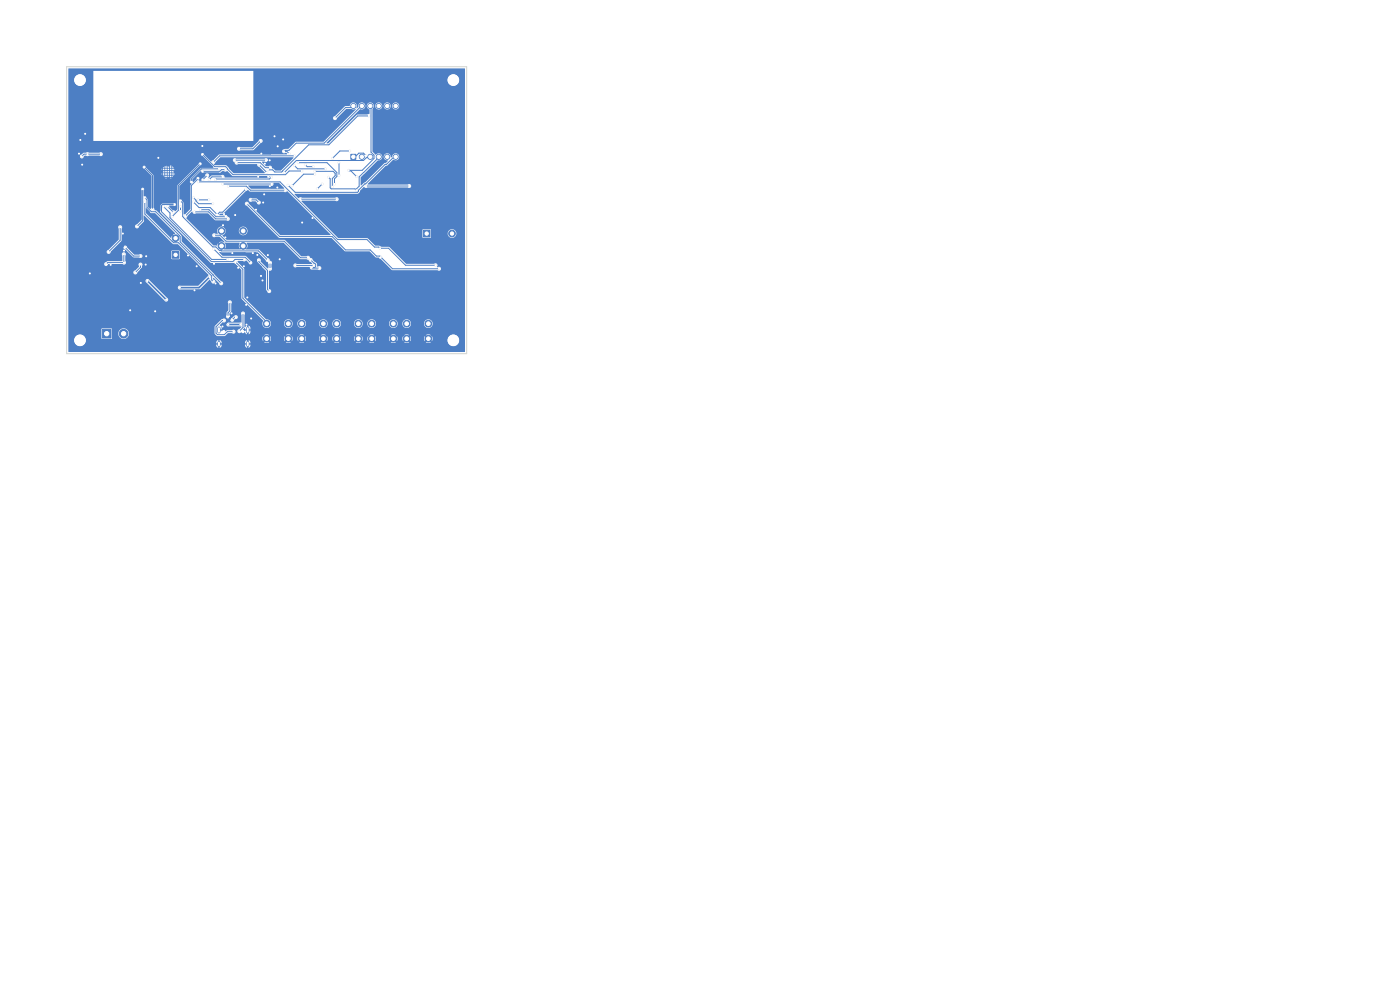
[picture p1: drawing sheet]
<svg xmlns="http://www.w3.org/2000/svg" width="420mm" height="297mm" viewBox="0 0 420 297" stroke-linecap="round" stroke-linejoin="round" font-family="sans-serif">
<path d="M65.7 98.3v1.1M74.3 98.3v1.1M65.7 102.7v.8M74.3 102.7v.8" fill="none" stroke="#4d7fc4" stroke-width="1"/>
<g fill="#4d7fc4" stroke="#4d7fc4" stroke-width=".3">
<path d="M30.7 98.7h2.6v2.6h-2.6z"/>
<path d="M51.7 75.4h2v2h-2z"/>
<path d="M127 69h2v2h-2z"/>
<path d="M105.2 46.3h1.6v1.4h-1.6z"/>
<circle cx="37.1" cy="100" r="1.3"/>
<circle cx="111.5" cy="97" r="1"/>
<circle cx="118" cy="97" r="1"/>
<circle cx="111.5" cy="101.5" r="1"/>
<circle cx="118" cy="101.5" r="1"/>
<circle cx="66.4" cy="69.2" r="1"/>
<circle cx="73" cy="69.2" r="1"/>
<circle cx="66.4" cy="73.7" r="1"/>
<circle cx="72.9" cy="73.7" r="1"/>
<circle cx="52.7" cy="71.4" r="1"/>
<circle cx="90.5" cy="97" r="1"/>
<circle cx="97" cy="97" r="1"/>
<circle cx="90.5" cy="101.5" r="1"/>
<circle cx="97" cy="101.5" r="1"/>
<circle cx="101" cy="97" r="1"/>
<circle cx="107.5" cy="97" r="1"/>
<circle cx="101" cy="101.5" r="1"/>
<circle cx="107.5" cy="101.5" r="1"/>
<circle cx="49.1" cy="50.8" r=".3"/>
<circle cx="49.1" cy="52.2" r=".3"/>
<circle cx="49.8" cy="50.1" r=".3"/>
<circle cx="49.8" cy="51.5" r=".3"/>
<circle cx="49.8" cy="52.9" r=".3"/>
<circle cx="50.5" cy="50.8" r=".3"/>
<circle cx="50.5" cy="52.2" r=".3"/>
<circle cx="51.2" cy="50.1" r=".3"/>
<circle cx="51.2" cy="51.5" r=".3"/>
<circle cx="51.2" cy="52.9" r=".3"/>
<circle cx="51.9" cy="50.8" r=".3"/>
<circle cx="51.9" cy="52.2" r=".3"/>
<circle cx="80" cy="97" r="1"/>
<circle cx="86.5" cy="97" r="1"/>
<circle cx="80" cy="101.5" r="1"/>
<circle cx="86.5" cy="101.5" r="1"/>
<circle cx="122" cy="97" r="1"/>
<circle cx="128.5" cy="97" r="1"/>
<circle cx="122" cy="101.5" r="1"/>
<circle cx="128.5" cy="101.5" r="1"/>
<circle cx="135.6" cy="70" r="1"/>
<circle cx="108.5" cy="47" r=".75"/>
<circle cx="111.1" cy="47" r=".75"/>
<circle cx="113.6" cy="47" r=".75"/>
<circle cx="116.2" cy="47" r=".75"/>
<circle cx="118.7" cy="47" r=".75"/>
<circle cx="118.7" cy="31.8" r=".75"/>
<circle cx="116.2" cy="31.8" r=".75"/>
<circle cx="113.6" cy="31.8" r=".75"/>
<circle cx="111.1" cy="31.8" r=".75"/>
<circle cx="108.5" cy="31.8" r=".75"/>
<circle cx="106" cy="31.8" r=".75"/>
</g>
<g fill="#ececec" stroke="#ececec" stroke-width=".3">
<circle cx="49.9" cy="89.8" r=".3"/>
<circle cx="44.2" cy="84.2" r=".3"/>
<circle cx="53.9" cy="86.2" r=".3"/>
<circle cx="62.9" cy="83.1" r=".3"/>
<circle cx="43.2" cy="50.1" r=".3"/>
<circle cx="45.7" cy="62.8" r=".3"/>
<circle cx="41.1" cy="67.9" r=".3"/>
<circle cx="42.8" cy="56.7" r=".3"/>
<circle cx="42.2" cy="79.3" r=".3"/>
<circle cx="37.6" cy="74.2" r=".3"/>
<circle cx="40.6" cy="81.7" r=".3"/>
<circle cx="42.2" cy="76.7" r=".3"/>
<circle cx="68.3" cy="65.6" r=".3"/>
<circle cx="58.3" cy="63.5" r=".3"/>
<circle cx="77.7" cy="49.4" r=".3"/>
<circle cx="80" cy="51.7" r=".3"/>
<circle cx="100.5" cy="35.4" r=".3"/>
<circle cx="65.7" cy="50.6" r=".3"/>
<circle cx="71.7" cy="44.6" r=".3"/>
<circle cx="78.2" cy="42.3" r=".3"/>
<circle cx="57.4" cy="54.5" r=".3"/>
<circle cx="58" cy="60.6" r=".3"/>
<circle cx="65.1" cy="64.3" r=".3"/>
<circle cx="73.7" cy="56.6" r=".3"/>
<circle cx="110.6" cy="34.7" r=".3"/>
<circle cx="80.4" cy="50.9" r=".3"/>
<circle cx="60.2" cy="62.9" r=".3"/>
<circle cx="67.7" cy="65" r=".3"/>
<circle cx="86.4" cy="55.5" r=".3"/>
<circle cx="62.6" cy="59.9" r=".3"/>
<circle cx="101" cy="59.7" r=".3"/>
<circle cx="59.4" cy="59.9" r=".3"/>
<circle cx="77.7" cy="60.7" r=".3"/>
<circle cx="75.2" cy="59.9" r=".3"/>
<circle cx="90.1" cy="59.7" r=".3"/>
<circle cx="26.2" cy="46.2" r=".3"/>
<circle cx="30.2" cy="46.2" r=".3"/>
<circle cx="24.5" cy="46.9" r=".3"/>
<circle cx="69.4" cy="93.9" r=".3"/>
<circle cx="80.9" cy="48" r=".3"/>
<circle cx="46.6" cy="93.3" r=".3"/>
<circle cx="80.3" cy="76.4" r=".3"/>
<circle cx="76.8" cy="62.9" r=".3"/>
<circle cx="66.9" cy="67.5" r=".3"/>
<circle cx="75.8" cy="75.8" r=".3"/>
<circle cx="56.4" cy="76.6" r=".3"/>
<circle cx="81" cy="55.8" r=".3"/>
<circle cx="23.7" cy="46" r=".3"/>
<circle cx="73.8" cy="91.4" r=".3"/>
<circle cx="39" cy="93" r=".3"/>
<circle cx="82.3" cy="40.9" r=".3"/>
<circle cx="66.7" cy="97.8" r=".3"/>
<circle cx="78.4" cy="46" r=".3"/>
<circle cx="47.5" cy="47.3" r=".3"/>
<circle cx="83.3" cy="43.9" r=".3"/>
<circle cx="42.2" cy="84.8" r=".3"/>
<circle cx="26.9" cy="82" r=".3"/>
<circle cx="24.6" cy="49.3" r=".3"/>
<circle cx="79" cy="60.7" r=".3"/>
<circle cx="25.6" cy="40.1" r=".3"/>
<circle cx="69.7" cy="75.8" r=".3"/>
<circle cx="79.4" cy="49" r=".3"/>
<circle cx="77.2" cy="76.4" r=".3"/>
<circle cx="78.7" cy="84.1" r=".3"/>
<circle cx="58.3" cy="87" r=".3"/>
<circle cx="60.7" cy="43.7" r=".3"/>
<circle cx="74" cy="97.3" r=".3"/>
<circle cx="67.6" cy="71.1" r=".3"/>
<circle cx="73.1" cy="79.8" r=".3"/>
<circle cx="83.9" cy="77.7" r=".3"/>
<circle cx="59" cy="79.8" r=".3"/>
<circle cx="78.3" cy="82.7" r=".3"/>
<circle cx="79.3" cy="58.3" r=".3"/>
<circle cx="83.2" cy="56.2" r=".3"/>
<circle cx="84.9" cy="41.8" r=".3"/>
<circle cx="75.3" cy="95.5" r=".3"/>
<circle cx="90.7" cy="66.7" r=".3"/>
<circle cx="37.2" cy="75.1" r=".3"/>
<circle cx="70.6" cy="64.4" r=".3"/>
<circle cx="71.4" cy="80.3" r=".3"/>
<circle cx="77.4" cy="53" r=".3"/>
<circle cx="36.9" cy="70" r=".3"/>
<circle cx="80.4" cy="53" r=".3"/>
<circle cx="67.2" cy="64.1" r=".3"/>
<circle cx="43.9" cy="76.8" r=".3"/>
<circle cx="24.1" cy="42" r=".3"/>
<circle cx="64.2" cy="79.1" r=".3"/>
<circle cx="64.6" cy="85" r=".3"/>
<circle cx="93.7" cy="65.4" r=".3"/>
<circle cx="74.2" cy="89.1" r=".3"/>
<circle cx="33.2" cy="79.3" r=".3"/>
<circle cx="43.7" cy="79.3" r=".3"/>
<circle cx="54.2" cy="60.2" r=".3"/>
<circle cx="81" cy="80.6" r=".3"/>
<circle cx="80.3" cy="78" r=".3"/>
<circle cx="81" cy="78.7" r=".3"/>
<circle cx="73.3" cy="77.7" r=".3"/>
<circle cx="52.3" cy="61.3" r=".3"/>
<circle cx="94" cy="79.6" r=".3"/>
<circle cx="88.6" cy="79.6" r=".3"/>
<circle cx="68.2" cy="77.7" r=".3"/>
<circle cx="49.1" cy="62" r=".3"/>
<circle cx="70.7" cy="78.6" r=".3"/>
<circle cx="54.2" cy="62" r=".3"/>
<circle cx="93.5" cy="80.2" r=".3"/>
<circle cx="93.2" cy="77.9" r=".3"/>
<circle cx="64.3" cy="70.5" r=".3"/>
<circle cx="92.4" cy="77.3" r=".3"/>
<circle cx="95.8" cy="80.3" r=".3"/>
<circle cx="54.2" cy="63.3" r=".3"/>
<circle cx="52" cy="63.6" r=".3"/>
<circle cx="50.3" cy="62" r=".3"/>
<circle cx="64.1" cy="74.7" r=".3"/>
<circle cx="75.2" cy="78.7" r=".3"/>
<circle cx="80.7" cy="87.3" r=".3"/>
<circle cx="77.7" cy="78" r=".3"/>
<circle cx="74" cy="61" r=".3"/>
<circle cx="58" cy="59.3" r=".3"/>
<circle cx="63.8" cy="61" r=".3"/>
<circle cx="114.3" cy="77.1" r=".3"/>
<circle cx="131.7" cy="80.6" r=".3"/>
<circle cx="114" cy="74.4" r=".3"/>
<circle cx="59.5" cy="54.5" r=".3"/>
<circle cx="130.6" cy="79.5" r=".3"/>
<circle cx="85.2" cy="45.3" r=".3"/>
<circle cx="100.4" cy="55.2" r=".3"/>
<circle cx="89.4" cy="48.7" r=".3"/>
<circle cx="95.2" cy="56.6" r=".3"/>
<circle cx="86.7" cy="46" r=".3"/>
<circle cx="96.7" cy="55.2" r=".3"/>
<circle cx="99.7" cy="47.4" r=".3"/>
<circle cx="99.7" cy="55.9" r=".3"/>
<circle cx="94.4" cy="51.3" r=".3"/>
<circle cx="104.9" cy="45.3" r=".3"/>
<circle cx="90.5" cy="51.3" r=".3"/>
<circle cx="60.7" cy="46.3" r=".3"/>
<circle cx="106.9" cy="57" r=".3"/>
<circle cx="98.5" cy="53.1" r=".3"/>
<circle cx="94" cy="50" r=".3"/>
<circle cx="91.6" cy="49.4" r=".3"/>
<circle cx="88.4" cy="46.7" r=".3"/>
<circle cx="64" cy="48.6" r=".3"/>
<circle cx="85.3" cy="51.7" r=".3"/>
<circle cx="81.4" cy="53.1" r=".3"/>
<circle cx="64.6" cy="53.9" r=".3"/>
<circle cx="88.4" cy="49.7" r=".3"/>
<circle cx="97.6" cy="50.6" r=".3"/>
<circle cx="70.4" cy="48" r=".3"/>
<circle cx="67.6" cy="50.9" r=".3"/>
<circle cx="60.8" cy="51.3" r=".3"/>
<circle cx="79.8" cy="48" r=".3"/>
<circle cx="109.8" cy="46.6" r=".3"/>
<circle cx="101.7" cy="52.6" r=".3"/>
<circle cx="101.7" cy="48.7" r=".3"/>
<circle cx="81.4" cy="55.2" r=".3"/>
<circle cx="66.9" cy="55.2" r=".3"/>
<circle cx="122.8" cy="55.7" r=".3"/>
<circle cx="104.6" cy="51" r=".3"/>
<circle cx="109.8" cy="55.7" r=".3"/>
<circle cx="106.9" cy="52.9" r=".3"/>
<circle cx="85.6" cy="57" r=".3"/>
<circle cx="87.6" cy="55.7" r=".3"/>
<circle cx="68.5" cy="55.8" r=".3"/>
<circle cx="62.1" cy="52.6" r=".3"/>
<circle cx="94.4" cy="52.2" r=".3"/>
<circle cx="60.9" cy="53.9" r=".3"/>
<circle cx="66.7" cy="53" r=".3"/>
<circle cx="71" cy="48.7" r=".3"/>
<circle cx="62.7" cy="53.9" r=".3"/>
<circle cx="81" cy="50.3" r=".3"/>
<circle cx="36" cy="68.1" r=".3"/>
<circle cx="32.6" cy="75.5" r=".3"/>
<circle cx="51.6" cy="64.9" r=".3"/>
<circle cx="60" cy="49.1" r=".3"/>
<circle cx="59.4" cy="53.4" r=".3"/>
<circle cx="55.6" cy="64.7" r=".3"/>
<circle cx="71.8" cy="99.2" r=".3"/>
<circle cx="72.9" cy="94" r=".3"/>
<circle cx="66.3" cy="84.9" r=".3"/>
<circle cx="43.4" cy="59.3" r=".3"/>
<circle cx="70.7" cy="95" r=".3"/>
<circle cx="70" cy="99.4" r=".3"/>
<circle cx="69" cy="90.6" r=".3"/>
<circle cx="68.4" cy="94.8" r=".3"/>
<circle cx="69.6" cy="95.8" r=".3"/>
<circle cx="67.2" cy="96.1" r=".3"/>
<circle cx="43.5" cy="60.6" r=".3"/>
<circle cx="64" cy="84.4" r=".3"/>
<circle cx="72.1" cy="97.2" r=".3"/>
<circle cx="68.5" cy="97.2" r=".3"/>
<circle cx="31.9" cy="79.1" r=".3"/>
<circle cx="37.2" cy="76.2" r=".3"/>
<circle cx="37.2" cy="78.7" r=".3"/>
</g>
<g fill="none" stroke="#4d7fc4" stroke-width=".5">
<path d="M23.7 46v1.3l.9 .9v1.1M25.6 40.1v.4l-1.5 1.5M47.5 47.3l2.2 2.2v.3M60.7 43.7h-1.7l-6.8 6.9M77.4 53h3M79.3 58.3v2.1l-2.5 2.5M80.9 48l-1 1h-.5M81 55.8l.4 .4h1.8M82.4 40.9l.9 .9h1.7M83.3 43.9l-2.2 2.1h-2.7M33.2 79.4h-.4l-2.6 2.6h-3.3M36.9 70l-.2 4.7 .5 .4h.4l2.4 2.5h3.1l.8-.8"/>
<path d="M43.7 79.3l-1.4 1.6v3.9M56.4 76.6l2.6 2.5v.7M64.2 79h5.8l1.4 1.3M66.9 67.5l1.1 1.1v2.2l-.4 .3M67.2 64.1h.8l.3 .3h2.3M69.7 75.8h3.7l2.6 2.6v.7l-.4 .5h-2.2l-.3 .2M75.8 75.8h.9l.5 .6-.4 .3v1.9l1.5 1.4v2.7M80.4 76.4h2.3l1.2 1.3M93.7 65.3l-1.3 1.4h-1.7M39 93l.3 .3h7.3M44.3 84.2l5.6 5.6M62.9 83.1l-3.2 3.1h-5.7"/>
<path d="M64.7 85l-2.1 2h-4.3M68.5 97.2h3.6M73.8 91.4h-1.8l-2.6 2.5v1l-2.7 2.9M74.3 99.9v2.3M75.4 95.4v.5l-1.4 1.4M78.7 84.1v.5l-4.5 4.5"/>
</g>
<g fill="none" stroke="#4d7fc4" stroke-width=".3">
<path d="M105.4 32.2h-1.7l-3.2 3.2M107.9 32.2l-10.7 10.7h-8.4l-2.1 2.1h-1.1l-.3 .3M110.7 34.7h-3.4l-8.6 8.7h-6.1l-8.1 8.2h-2.1l-.6-.7h-1.4M111.3 32.5v13.1l.9 .9v1l-3.5 3.5h-4.1l.6 .2 1.8 1.7M30.2 46.2h-5l-.7 .7M42.8 56.7v9.4l-1.7 1.8M43.3 50.1l2.4 2.5v10.2M43.5 59.3l.6 .6v2.2l1.3 1.3h1.3l7.1 7.2M58 59.3l1.6 1.7h4.2M59.4 53.4l-2 2.2v7.4l-1.8 1.7M59.4 59.9h3.3M59.5 54.5h24.5l17.3 17.3h8.8l2.3 2.2h1.3l.3 .4h2.5l5.1 5.1h9"/>
<path d="M60 49.1l-6.5 6.5v7.4l-1.9 1.9M60.7 46.3l3.7 3.7h3.3l2.2 2.3h15.8l1-1h3.8M62.1 52.6l-1.2 1.3M65.7 50.6h-5.3l-3 3v.9M66.7 53h-3.1l-.9 .9M66.9 55.2h14.5M67.6 50.9h-1.2l-.4 .4h-5.2M68.5 55.8h5.4l1.2 1.2h10.4M70.4 48h9.4M71 48.7h7.1l1.5 1.6h1.4M73.7 56.6l-6.9 7h-.9l-.6 .7-2.3-2.1h-3.3l-1.7-1.6M75.2 59.9h1.6l.9 .8"/>
<path d="M77.7 49.4l2.3 2.3M78.2 42.3l-2.4 2.3h-4.1M81.4 53.1l-.6 .5h-15.9l-.2 .3M85.2 45.3h.9l.6 .7M88.4 49.6l.9 1h8.3M88.4 46.7h-22.5l-1.9 1.9M89.4 48.7h8.7l3 3v1.2l-.7 .7v1.6M90.1 59.7h10.9M91.6 49.4l.5 .6h1.9M94.4 52.2h-3.3l-3.5 3.5M94.4 51.3h5.6l.5 .7v.6l-.8 .9v2.5M96.7 55.2l-1.5 1.4"/>
<path d="M101.7 48.7v3.9M104.9 45.3h-2.9l-2.2 2.2M109.1 51.7h.1M109.8 46.6l-.7-.7h-1.4l-1 1M109.8 55.7h13M110.4 47.3h-.5l-.8 .8h-20.2l-3.6 3.6M113.2 47.6l-5.4 5.4v2.8l-.9 .8v.4l-.4-.4h-7.1l-.3-.3v-2.7l-.6-.5M118 47.2l-2.1 2.1h-.4l-5.8 5.8h-.2l-2 1.9-.3 .7h-18.7l-2.1-2.2M36 68.1v3.9l-3.4 3.5M37.2 76.2v2.5h-4.9l-.4 .4M37.6 74.2l2.5 2.5h2.1M42.2 79.3v.8l-1.6 1.6"/>
<path d="M43.5 60.6v3.5l8.6 8.6h1.5l9.9 10v1.2l.5 .5M49.1 62l1.9 1.9v1.4l12.5 12.4h4.7M50.3 62l1.7 1.6M52.3 61.3h-3.6l-.3 .3v1.8l15 15h6.4l.7-.7h2.8M53.8 70.6l.2 .3v1.6l12.3 12.4M53.8 70.6h.1M54.2 60.2l.6 .7v4l9.1 9.1h.8l1.1 1 .6 .2h11.2l2.7 2.8M54.2 62v1.3M55 65.1v.1M58.3 63.5h4.3l2.1 2.1h3.6M60.1 62.9h2.6l2.1 2.1h2.9M64.1 74.7l2.5 2.4h7l1.6 1.6"/>
<path d="M64.3 70.5h1.7l1.8 1.8h17.5l4.9 5h2.2M70.7 78.6l2.1 2.1v8.7l6.8 6.7M74 61l9.9 9.9h15.8l4 4h7.4l1.8 1.8h1l3.9 3.9h13.9M77.7 78v.4l2.6 2.6v5.7l.4 .6M81 78.7v1.9M88.6 79.6h5.5M93.2 77.9l1.5 1.3v.7l-.3 .3h-.9M67.2 96.1h-.5l-1.9 1.9v1.8l.5 .5h2l.9-.9h1.8M69 90.6v2.6l-.6 .5v1.1M70.7 95.1h-.3l-.7 .7M72.9 94v4.1l-1.1 1.1M93.6 80.2l2.2 .2"/>
</g>
<g fill="#4d7fc4">
<path d="M73.3 98.3l.2 .4h.5v.4h-.5l-.1 .2-.5-.4z"/>
<path d="M67.5 72.7l4.4 .2a1.33 1.33 0 0 0 0 1.6l.5-.6 .3 .3-.6 .6h-4.8l-.6-.6 .3-.3 .5 .6a1.5 1.5 0 0 0-.1-1.8z"/>
<path d="M74.5 55.6h6.5a.71 .71 0 0 0 .8 0 .71 .71 0 0 0 .3-.8h1.6l1.5 1.7-9.9 .1z"/>
<path d="M60.1 51.3h.1a.6 .6 0 0 0 .4 .5 .6 .6 0 0 0 .6-.2l4.8 .2 .7-.5 .9 .2 .6-.3 1.6 1.6 11.1 .1-.3 .3h-13.1a.73 .73 0 0 0-.4-.7 .73 .73 0 0 0-.8 .1h-2.8l-.7 .6h-.3a.66 .66 0 0 0 .3-.8 .66 .66 0 0 0-.8-.4 .66 .66 0 0 0-.5 .8l-1 .8-.1 .6-.8-.2a.52 .52 0 0 0 .2-.7 .52 .52 0 0 0-.7-.2l-.2 .6-1 .8-.2-.8z"/>
<path d="M66 47.2h22l-3.7 3.9h-1.6l-1-.6a.73 .73 0 0 0-.4-.8 .73 .73 0 0 0-.8 .1h-.7l-1.2-1.2 .7-.2a.62 .62 0 0 0 .9 0 .62 .62 0 0 0 0-.8 .62 .62 0 0 0-.9 0h-8.4a.67 .67 0 0 0-1 .2 .67 .67 0 0 0 .5 .9l.2 .5 .4 .2 .5-.2h5.6l.2 .6 .5 .2 1.6 1.9h-9.3l-2.2-2.3-3.5-.1-.2-.1 .4-.8z"/>
<path d="M43.7 62.4h.2l1.2 1.4 1.5 .1 5.9 6-.6 .4 .6 .6-.3 .3-.6-.6-.4 .7-7.4-7.4z"/>
<path d="M20.5 20.6h119l-.1 84.9h-118.8l-.1-3.6h1.8a1.7 1.7 0 0 0 2.5 1.6h40.1l.2 .5 .4 .3v-.6h.4v.6l.4-.3 .2-.5h7l.2 .5 .4 .3v-.6h.4v.6l.4-.3 .2-.5v-.2h-.5v-.4h.5v-.3l-.2-.4-.4-.3v.6l-.4-.1v-.5l-.5 .4-.1 .6h.5v.4h-.5v.2h-7v-.2h-.5v-.4h.5v-.3l-.2-.4-.4-.3v.6l-.4-.1v-.5l-.5 .4-.1 .6h.5v.4h-.5v.2h-40.1l.8-.9v-1.3h4.8l.3 .3h2.6l.3-.2v-1.4h1.9v.3a1.6 1.6 0 0 0 2.1 1.2h41.1l.3 .8 .5-.6 .3 .3-.6 .5 .8 .3 .8-.3-.6-.5 .3-.3 .5 .6 .3-.8h3.9l.3 .8 .5-.6 .3 .3-.6 .5a1.28 1.28 0 0 0 1.6 0l-.6-.5 .3-.3 .5 .6 .3-.8h1.4l.3 .8 .5-.6 .3 .3-.6 .5 .8 .3 .8-.3-.6-.5 .3-.3 .5 .6 .3-.8h3.9l.3 .8 .5-.6 .3 .3-.6 .5a1.28 1.28 0 0 0 1.6 0l-.6-.5 .3-.3 .5 .6 .3-.8h1.4l.3 .8 .5-.6 .3 .3-.6 .5 .8 .3 .8-.3-.6-.5 .3-.3 .5 .6 .3-.8h3.9l.3 .8 .5-.6 .3 .3-.6 .5 .8 .3 .8-.3-.6-.5 .3-.3 .5 .6 .3-.8h1.4l.3 .8 .5-.6 .3 .3-.6 .5 .8 .3 .8-.3-.6-.5 .3-.3 .5 .6 .3-.8h3.9l.2 .8 .6-.6 .3 .3-.6 .5a1.28 1.28 0 0 0 1.6 0l-.6-.5 .3-.3 .5 .6 .3-.8h1.4l.2 .8 .6-.6 .3 .3-.6 .5 .8 .3 .8-.3-.6-.5 .3-.3 .5 .6 .3-.8h3.9l.3 .8 .5-.6 .3 .3-.6 .5a1.28 1.28 0 0 0 1.6 0l-.6-.5 .3-.3 .5 .6 .2-.4h4.6v.3a1.71 1.71 0 0 0 2.6 1.2 1.71 1.71 0 0 0-.1-2.9 1.71 1.71 0 0 0-2.5 1.4h-4.6l.1-.6-.3-.6-.5 .6-.3-.3 .6-.5a1.28 1.28 0 0 0-1.6 0l.6 .5-.3 .3-.5-.6-.3 .8h-3.9l-.3-.8-.5 .6-.3-.3 .6-.5a1.28 1.28 0 0 0-1.6 0l.6 .5-.3 .3-.6-.6-.2 .8h-1.4l-.3-.8-.5 .6-.3-.3 .6-.5a1.28 1.28 0 0 0-1.6 0l.6 .5-.3 .3-.6-.6-.2 .8h-3.9l-.3-.8-.5 .6-.3-.3 .6-.5-.8-.3-.8 .3 .6 .5-.3 .3-.5-.6-.3 .8h-1.4l-.3-.8-.5 .6-.3-.3 .6-.5-.8-.3-.8 .3 .6 .5-.3 .3-.5-.6-.3 .8h-3.9l-.3-.8-.5 .6-.3-.3 .6-.5a1.28 1.28 0 0 0-1.6 0l.6 .5-.3 .3-.5-.6-.3 .8h-1.4l-.3-.8-.5 .6-.3-.3 .6-.5a1.28 1.28 0 0 0-1.6 0l.6 .5-.3 .3-.5-.6-.3 .8h-3.9l-.3-.8-.5 .6-.3-.3 .6-.5a1.28 1.28 0 0 0-1.6 0l.6 .5-.3 .3-.5-.6-.3 .8h-1.4l-.3-.8-.5 .6-.3-.3 .6-.5a1.28 1.28 0 0 0-1.6 0l.6 .5-.3 .3-.5-.6-.3 .8h-3.9l-.3-.8-.5 .6-.3-.3 .6-.5-.8-.3-.8 .3 .6 .5-.3 .3-.5-.6-.3 .8h-41.1a1.58 1.58 0 0 0 1.1-1.6h25.7l.7 .8h2.3l1-.9h1.2a.62 .62 0 0 0 .9 0 .62 .62 0 0 0-.1-.9 .62 .62 0 0 0-.8 .1h-1.5l-.4 .3a.71 .71 0 0 0-1.2 0v-.2h-.5v-.4h.5a.93 .93 0 0 0-.6-1.1l.2-.4h1.8l.2 .5 .4 .2 3.9-.1-.6 .8a.64 .64 0 0 0-.5 1.1 .64 .64 0 0 0 1.1-.2l.5 .3 .6-.3 .6 .7v-.5h.4v.5l.6-.6v-.5h-.5v-.4h.5l-.3-1-.3-.1v.5h-.4v-.5l-.8 .5v-3.7a.62 .62 0 0 0 0-.9 .62 .62 0 0 0-.8 0 .62 .62 0 0 0 0 .9l-.1 2.3h-3.7a.6 .6 0 0 0-.8 .5h-1.8l.7-.6 .8-.1 .2-.7h1.2l.1 .2a.62 .62 0 0 0 .7 .4 .62 .62 0 0 0 .5-.6 1.16 1.16 0 0 0 1-.9 .61 .61 0 0 0-1-.3l-1.1 .8-.2 .4h-1.2a.96 .96 0 0 0-1.3-.1l-2.1 2.1v2.1h-25.7v-.2a1.61 1.61 0 0 0-1.7-1.3 1.61 1.61 0 0 0-1.5 1.6h-1.9v-1.4l-.2-.2h-2.8l-.2 .3v2.6h-4.8a1.7 1.7 0 0 0-1.9-1 1.7 1.7 0 0 0-1.4 1.6h-1.8v-7.1h47.3v.2a.62 .62 0 0 0 .9 .4 .62 .62 0 0 0 .1-1v-.5l.6-.6v-2.3a.61 .61 0 0 0-.1-.9 .61 .61 0 0 0-.8 .1 .61 .61 0 0 0 0 .9v1.9l-.5 .6-.2 1.2h-47.3v-10.6h23.1l.2 .4 5.5 5.4a.61 .61 0 0 0 1 .2 .61 .61 0 0 0-.2-1l-5.3-5.2a.6 .6 0 0 0-.7-.4 .6 .6 0 0 0-.5 .6h-23.1v-2.5h19.5l.2 .4 .4 .2 .4-.2 1.5-1.7 .1-.6a.65 .65 0 0 0-.1-1 .65 .65 0 0 0-.9 .1 .65 .65 0 0 0 .1 1l-1.5 1.3-.2 .5h-19.5v-2.6h10.7l.1 .2a.67 .67 0 0 0 .7 .4 .67 .67 0 0 0 .6-.6h4.2a.63 .63 0 0 0 .9 0 .63 .63 0 0 0-.1-.9v-.8h13.8l.2 .3h2.1l.3-.3v-2.1l-.3-.2h-2.2l-.1 2.3h-13.8v-.7a.62 .62 0 0 0 0-.9 .62 .62 0 0 0-.9 0 .62 .62 0 0 0 0 .9v1.6h-4.5l-.8 .4-.2 .4h-10.7v-3.6h11.5a.61 .61 0 0 0 .6 .6 .61 .61 0 0 0 .6-.6l1.3-1.3h2.4l.2 .4 .5 .2 2.2 2.3 1.9 .1a.61 .61 0 0 0 .9-.1 .61 .61 0 0 0-.1-.8 .61 .61 0 0 0-.8 0h-1.4l-2.1-2.1a.62 .62 0 0 0-.6-.6 .62 .62 0 0 0-.7 .6h-2.4l2-2.1 .1-4.2h3.9v.1a.62 .62 0 0 0 .7 .4 .62 .62 0 0 0 .5-.6l1.5-1.5-.1-1.6 .2-.1 8.5 8.5 1.6 .1 9.2 9.2-3.2 3.2h-5.2a.61 .61 0 0 0-.9 .6 .61 .61 0 0 0 .9 .6l5.7-.1 3-2.9 .5 .6a.63 .63 0 0 0 .7 .5 .63 .63 0 0 0 .5-.7 .63 .63 0 0 0-.7-.5l.2-.4 1.6 1.6a.61 .61 0 0 0 .7 .6 .61 .61 0 0 0 .6-.7 .61 .61 0 0 0-.7-.5l-11.8-11.9-.1-1.8-7-7.1h.6l15.1 15.2 7 .1 2.3 2 .1 8.7 6.5 6.6a1.34 1.34 0 0 0 .5 2.1 1.34 1.34 0 0 0 1.8-1.2h3.9v.2a1.31 1.31 0 0 0 1.4 1.1 1.31 1.31 0 0 0 1.2-1.3h1.4v.2a1.31 1.31 0 0 0 1.4 1.1 1.31 1.31 0 0 0 1.2-1.3h3.9v.2a1.31 1.31 0 0 0 1.4 1.1 1.31 1.31 0 0 0 1.2-1.3h1.4v.2a1.31 1.31 0 0 0 1.4 1.1 1.31 1.31 0 0 0 1.2-1.3h3.9v.2a1.31 1.31 0 0 0 1.4 1.1 1.31 1.31 0 0 0 1.2-1.3h1.4v.2a1.31 1.31 0 0 0 1.4 1.1 1.31 1.31 0 0 0 1.2-1.3h3.9v.2a1.31 1.31 0 0 0 1.4 1.1 1.31 1.31 0 0 0 1.2-1.3h1.4v.2a1.31 1.31 0 0 0 1.4 1.1 1.31 1.31 0 0 0 1.2-1.3h3.9v.2a1.31 1.31 0 0 0 2.1 .8 1.31 1.31 0 0 0-.2-2.2 1.31 1.31 0 0 0-1.9 1.2h-3.9v-.2a1.31 1.31 0 0 0-1.4-1.1 1.31 1.31 0 0 0-1.2 1.3h-1.4v-.2a1.31 1.31 0 0 0-1.4-1.1 1.31 1.31 0 0 0-1.2 1.3h-3.9v-.2a1.31 1.31 0 0 0-1.4-1.1 1.31 1.31 0 0 0-1.2 1.3h-1.4v-.2a1.31 1.31 0 0 0-1.4-1.1 1.31 1.31 0 0 0-1.2 1.3h-3.9v-.2a1.31 1.31 0 0 0-1.4-1.1 1.31 1.31 0 0 0-1.2 1.3h-1.4v-.2a1.31 1.31 0 0 0-1.4-1.1 1.31 1.31 0 0 0-1.2 1.3h-3.9v-.2a1.31 1.31 0 0 0-1.4-1.1 1.31 1.31 0 0 0-1.2 1.3h-1.4v-.2a1.31 1.31 0 0 0-1.4-1.1 1.31 1.31 0 0 0-1.2 1.3h-3.9l-.1-.4a1.41 1.41 0 0 0-1.4-.9l-6.5-6.6v-8.5l-2-2.3 1.5-.1 .5 .2 .6-.4 .7 .8a.61 .61 0 0 0 .7 .5 .61 .61 0 0 0 .5-.6 .61 .61 0 0 0-.6-.6l-1.5-1.4h-6.9l-1-1.1h11.6l2.3 2.3 .2 .5 .5 .2 .2 1.5-.2 .3-2.2-2a.65 .65 0 0 0-.3-.9 .65 .65 0 0 0-.8 .3 .65 .65 0 0 0 .2 .9l2.5 2.6v5.5l.3 .4a.63 .63 0 0 0 .7 .6 .63 .63 0 0 0 .6-.7 .63 .63 0 0 0-.7-.6v-5.4a.65 .65 0 0 0 .8-.2 .65 .65 0 0 0-.1-.8v-.9a.92 .92 0 0 0-.5-1.3l-.2-.4-.4-.2-2.6-2.5h-3.9l-.6-.6 .3-.3 .5 .6a1.53 1.53 0 0 0 0-1.7l11.1-.1 4.8 4.9 2.6 .3 .3 .4 .8 .7-4.6 .1a.61 .61 0 0 0-.8 .1 .61 .61 0 0 0 0 .8 .61 .61 0 0 0 .9 0h3.8a.67 .67 0 0 0 .9 .8h1.6a.64 .64 0 0 0 .9-.1 .64 .64 0 0 0-.2-.9 .64 .64 0 0 0-.9 .1l-.2-1-1.2-1-.2-.4-.5-.2-.5-.6-2.2 .1-5-4.9h-17.4l-1.2-1.2 .1-.3a1.3 1.3 0 0 0 .9-1.2h3.8l.1 .2a1.31 1.31 0 0 0 2 .9 1.31 1.31 0 0 0-.2-2.3 1.31 1.31 0 0 0-1.9 1.2h-3.8l-.1-.2a1.36 1.36 0 0 0-1.8-.9 1.36 1.36 0 0 0-.6 2h-.6a.62 .62 0 0 0-.9 0 .62 .62 0 0 0 0 .8 .62 .62 0 0 0 .9 0h1.1l1.6 1.6-.2 .1a1.28 1.28 0 0 0-1.5 .1l.5 .5-.3 .3-.5-.6-.3 .7h-1.1l-8.1-8.3 1.7-1.9 .3 .5 .4 .2 .5-.2h3.6l2.2 2.1h3.3a.65 .65 0 0 0 1-.2 .65 .65 0 0 0-.6-.9 .63 .63 0 0 0-.4-.5 .63 .63 0 0 0-.7 .1l-1.4-.1 .3-.4 1-.1 4-4h3.5l.4 .6 1.6-.2 .4 .4a.62 .62 0 0 0 .6 .6 .62 .62 0 0 0 .7-.6 .62 .62 0 0 0-.7-.6l-.6-.6h-1.4a.6 .6 0 0 0-.6-.2 .6 .6 0 0 0-.4 .6h-3.5l3.2-3 .7 .5h10.1l.4 .2 .7-.3 13 13.1-15.1 .1-9.4-9.5a.61 .61 0 0 0-.7-.5 .61 .61 0 0 0-.6 .6 .61 .61 0 0 0 .7 .6l9.7 9.6h15.6l4.1 4h7.4l1.7 1.8 1 .1 .7 .5 3.3 3.3h13.6a.65 .65 0 0 0 1-.1 .65 .65 0 0 0-.2-.9 .65 .65 0 0 0-.9 .1 .7 .7 0 0 0 0-1 .7 .7 0 0 0-.9 0h-8.3l-5.1-5-2.3-.1-.8-.4h-1.2l-2.3-2.2h-8.7l-.4-.4h25.6l.3 .3h2l.3-.2v-1.1h5v.2a1.31 1.31 0 0 0 2.1 .8 1.31 1.31 0 0 0-.2-2.2 1.31 1.31 0 0 0-1.9 1.2h-5l-.1-1.3h-2.2l-.3 .3v2h-25.6l-10.7-10.7 .2-.2h9.9a.62 .62 0 0 0 .9 0 .62 .62 0 0 0 0-.8 .62 .62 0 0 0-.9 0h-9.9l-.5-.2-.6 .3-1.1-1.2 18.9-.1 1.8-2a.88 .88 0 0 0 1.2 .1h12a.61 .61 0 0 0 .9-.1 .61 .61 0 0 0-.1-.8 .61 .61 0 0 0-.8 0h-12l5.4-5.6 .5-.1 1.7-1.7a1.08 1.08 0 0 0 1.7-.2 1.08 1.08 0 0 0-.4-1.6 1.08 1.08 0 0 0-1.5 .7l-.4 .4a1.12 1.12 0 0 0-1.1-1.2 1.12 1.12 0 0 0-1.1 1.2 1.12 1.12 0 0 0 1.3 1l-.6 .6-.5 .1-5.7 5.7-1.3 1-.1-2.4 5.2-5.2a1.1 1.1 0 0 0 1.1-1.5 1.1 1.1 0 0 0-1.9-.1l-.9-1v-12.8l.4-.8h.5v.2a1.06 1.06 0 0 0 1.1 .8 1.06 1.06 0 0 0 1-1h.4v.2a1.06 1.06 0 0 0 1.2 .8 1.06 1.06 0 0 0 .9-1h.4l.1 .2a1.06 1.06 0 0 0 1.6 .6 1.06 1.06 0 0 0-.1-1.8 1.06 1.06 0 0 0-1.6 1h-.4v-.2a1.06 1.06 0 0 0-1.1-.9 1.06 1.06 0 0 0-1 1.1h-.4v-.2a1.06 1.06 0 0 0-1.2-.9 1.06 1.06 0 0 0-.9 1.1h-.5v-.2a1.08 1.08 0 0 0-1.8-.5 1.08 1.08 0 0 0 .6 1.8l-.1 1.2-3.8 .3-8.5 8.5-.5 .1 10.1-10.3a1.06 1.06 0 0 0 1.5-.6 1.06 1.06 0 0 0-1-1.4 1.06 1.06 0 0 0-1.1 1.3l-.5 .5a1.16 1.16 0 0 0-.7-1.7 1.16 1.16 0 0 0-1.5 1l-1.4 .1-2.9 2.9a.62 .62 0 0 0-.6 .6 .62 .62 0 0 0 .6 .6 .62 .62 0 0 0 .6-.6l2.8-2.8 2.8 .1-9.6 9.7-8.3 .1-2.2 2.1-1.2 .1a.68 .68 0 0 0-.7 .9 .68 .68 0 0 0 1.1 .2l.3 .5h-20.3l-2.5 2.1-2.1-2.1a.47 .47 0 0 0-.5-.4 .47 .47 0 0 0-.4 .5 .47 .47 0 0 0 .5 .4l3.1 3.1 .1 .4h-3.7l-3.2 3.2-.1 1.1 .5 .5-.4 .5v7l-1.5 1.5-.4 .2-.1-3.4-.5-.6a.62 .62 0 0 0-.8-.6v-4l6.2-6.1a.46 .46 0 0 0 .5-.5 .46 .46 0 0 0-.4-.5 .46 .46 0 0 0-.5 .5l-6.4 6.4v7.2l-.6 .6-.8-.3-1-1v-.4h1.1a.48 .48 0 0 0 .7 .1 .48 .48 0 0 0 0-.8 .48 .48 0 0 0-.7 .1h-3.3l-.4 .5-.2 2h-.6l-.5-.4-.5-.1-.4-.8v-8.8h5.5l-.3-.3-.3 .3h-.8l-.3-.3-.3 .3h-3.5v-.7h2.8l.4 .1 .1 .3 .6-.2 .4 .2 1.2-.2 .2 .2 .1-.3 .4-.1-.3-.3-.4 .5h-.4l-.6-.5-.4 .5h-.4l-.6-.5-.3 .3h-2.8l-.3-.5h2.8l.1 .2 .8-.2 .4 .4 .4-.4h.6l.4 .4 .4-.4h.6l.2 .2v-.5l-.6 .3-.6-.5-.4 .5h-.4l-.6-.5-.4 .5h-.6l-.2-.3-.1 .3h-2.8l-.9-.9h4l.3 .6 .4-.4h.4l.6 .4 .4-.4h.6l.4 .4 .3-.6-.3-.3-.4 .5h-.4l-.6-.5-.4 .5h-.4l-.6-.5-.3 .3h-4l-.5-.5h4.2l.1 .2 .8-.2 .4 .4 .4-.4h.6l.4 .4 .4-.4h.6l.2 .2v-.5l-.6 .3-.6-.5-.4 .5h-.4l-.6-.5-.4 .5h-.4l-.4-.3-.1 .3h-4.2l-.5-.6h5l.3 .3 .4-.4h.6l.4 .4 .4-.4h.6l.4 .4 .3-.3-.4-.1-.1-.3-.6 .3-.4-.3-1.2 .3-.2-.3-.1 .3-.4 .1h-5a.47 .47 0 0 0-.7-.5 .47 .47 0 0 0 0 .8l2.4 2.2v9.5l-.4 .5-.7-.7v-2.1l-.5-.5a.64 .64 0 0 0-.8-.6v-1.7a.48 .48 0 0 0 .1-.7 .48 .48 0 0 0-.8 0 .48 .48 0 0 0 .1 .7v8.7l-1.8 1.6-.2 .5h-3.9a.62 .62 0 0 0-.9-.3 .62 .62 0 0 0-.1 1v3.2l-3.4 3.3-.2 .4h-11.5v-26h29l.3 .3 .3-.3h.8l.3 .3 .3-.3h-31v-2.6h3.4v.2a.62 .62 0 0 0 .7 .4 .62 .62 0 0 0 .5-.6l.3-.3 .8 .2 .5-.2h3.1a.62 .62 0 0 0 .9 0 .62 .62 0 0 0 0-.8 .62 .62 0 0 0-.9 0h-3.1l-.5-.2-1.2 .2-.9 .7-.2 .4h-3.4v-2.3h50.6l.2 .4 .4 .2 .5-.2h3.8l2.2-2.1a.61 .61 0 0 0 .6-.7 .61 .61 0 0 0-.7-.6 .61 .61 0 0 0-.5 .7l-2 1.9-3.5-.1a.6 .6 0 0 0-.7-.1 .6 .6 0 0 0-.3 .6h-50.6v-20.7h1.8v.3a1.71 1.71 0 0 0 2.6 1.2 1.71 1.71 0 0 0-.1-2.9 1.71 1.71 0 0 0-2.5 1.4h-1.8v-2.7h7.5v21.1h48v-18.4h58.3v.3a1.71 1.71 0 0 0 2.6 1.2 1.71 1.71 0 0 0-.1-2.9 1.71 1.71 0 0 0-2.5 1.4h-58.3v-2.7h-55.5z"/>
</g>
<g fill="#fff" stroke="#fff" stroke-width=".3">
<circle cx="49.8" cy="89.8" r=".15"/>
<circle cx="44.2" cy="84.2" r=".15"/>
<circle cx="53.9" cy="86.2" r=".15"/>
<circle cx="62.8" cy="83" r=".15"/>
<circle cx="43.2" cy="50.1" r=".15"/>
<circle cx="45.8" cy="62.8" r=".15"/>
<circle cx="41.1" cy="67.8" r=".15"/>
<circle cx="42.8" cy="56.7" r=".15"/>
<circle cx="42.1" cy="79.3" r=".15"/>
<circle cx="37.6" cy="74.2" r=".15"/>
<circle cx="40.6" cy="81.6" r=".15"/>
<circle cx="42.1" cy="76.8" r=".15"/>
<circle cx="68.3" cy="65.6" r=".15"/>
<circle cx="58.4" cy="63.5" r=".15"/>
<circle cx="77.7" cy="49.4" r=".15"/>
<circle cx="80" cy="51.7" r=".15"/>
<circle cx="100.5" cy="35.4" r=".15"/>
<circle cx="65.7" cy="50.6" r=".15"/>
<circle cx="71.7" cy="44.6" r=".15"/>
<circle cx="78.2" cy="42.3" r=".15"/>
<circle cx="57.4" cy="54.5" r=".15"/>
<circle cx="58.1" cy="60.5" r=".15"/>
<circle cx="65.1" cy="64.2" r=".15"/>
<circle cx="73.7" cy="56.6" r=".15"/>
<circle cx="110.6" cy="34.7" r=".15"/>
<circle cx="80.4" cy="50.9" r=".15"/>
<circle cx="60.1" cy="62.8" r=".15"/>
<circle cx="67.7" cy="64.9" r=".15"/>
<circle cx="86.4" cy="55.5" r=".15"/>
<circle cx="62.6" cy="59.9" r=".15"/>
<circle cx="101" cy="59.7" r=".15"/>
<circle cx="59.5" cy="59.9" r=".15"/>
<circle cx="77.6" cy="60.7" r=".15"/>
<circle cx="75.2" cy="59.9" r=".15"/>
<circle cx="90.2" cy="59.7" r=".15"/>
<circle cx="26.3" cy="46.2" r=".15"/>
<circle cx="30.2" cy="46.2" r=".15"/>
<circle cx="24.5" cy="46.9" r=".15"/>
<circle cx="69.5" cy="93.9" r=".15"/>
<circle cx="80.9" cy="48.1" r=".15"/>
<circle cx="46.5" cy="93.3" r=".15"/>
<circle cx="80.3" cy="76.5" r=".15"/>
<circle cx="76.8" cy="62.8" r=".15"/>
<circle cx="66.9" cy="67.5" r=".15"/>
<circle cx="75.8" cy="75.8" r=".15"/>
<circle cx="56.4" cy="76.5" r=".15"/>
<circle cx="80.9" cy="55.8" r=".15"/>
<circle cx="23.7" cy="46.1" r=".15"/>
<circle cx="73.8" cy="91.4" r=".15"/>
<circle cx="39.1" cy="93" r=".15"/>
<circle cx="82.3" cy="40.9" r=".15"/>
<circle cx="66.8" cy="97.9" r=".15"/>
<circle cx="78.4" cy="46.1" r=".15"/>
<circle cx="47.5" cy="47.3" r=".15"/>
<circle cx="83.3" cy="43.8" r=".15"/>
<circle cx="42.2" cy="84.8" r=".15"/>
<circle cx="27" cy="81.9" r=".15"/>
<circle cx="24.6" cy="49.4" r=".15"/>
<circle cx="78.9" cy="60.7" r=".15"/>
<circle cx="25.6" cy="40.1" r=".15"/>
<circle cx="69.7" cy="75.8" r=".15"/>
<circle cx="79.5" cy="49.1" r=".15"/>
<circle cx="77.2" cy="76.4" r=".15"/>
<circle cx="78.7" cy="84" r=".15"/>
<circle cx="58.4" cy="87" r=".15"/>
<circle cx="60.7" cy="43.8" r=".15"/>
<circle cx="73.9" cy="97.3" r=".15"/>
<circle cx="67.6" cy="71.2" r=".15"/>
<circle cx="73.2" cy="79.8" r=".15"/>
<circle cx="83.9" cy="77.7" r=".15"/>
<circle cx="59" cy="79.8" r=".15"/>
<circle cx="78.3" cy="82.7" r=".15"/>
<circle cx="79.2" cy="58.2" r=".15"/>
<circle cx="83.2" cy="56.2" r=".15"/>
<circle cx="84.9" cy="41.8" r=".15"/>
<circle cx="75.3" cy="95.4" r=".15"/>
<circle cx="90.6" cy="66.7" r=".15"/>
<circle cx="37.2" cy="75.1" r=".15"/>
<circle cx="70.5" cy="64.5" r=".15"/>
<circle cx="71.5" cy="80.2" r=".15"/>
<circle cx="77.5" cy="53" r=".15"/>
<circle cx="36.8" cy="70" r=".15"/>
<circle cx="80.5" cy="53" r=".15"/>
<circle cx="67.2" cy="64.2" r=".15"/>
<circle cx="43.8" cy="76.8" r=".15"/>
<circle cx="24.1" cy="42" r=".15"/>
<circle cx="64.2" cy="79.1" r=".15"/>
<circle cx="64.6" cy="84.9" r=".15"/>
<circle cx="93.7" cy="65.3" r=".15"/>
<circle cx="74.2" cy="89.2" r=".15"/>
<circle cx="33.2" cy="79.3" r=".15"/>
<circle cx="43.7" cy="79.3" r=".15"/>
<circle cx="54.1" cy="60.2" r=".15"/>
<circle cx="81" cy="80.5" r=".15"/>
<circle cx="80.3" cy="77.9" r=".15"/>
<circle cx="81" cy="78.7" r=".15"/>
<circle cx="73.2" cy="77.8" r=".15"/>
<circle cx="52.3" cy="61.3" r=".15"/>
<circle cx="94.1" cy="79.5" r=".15"/>
<circle cx="88.6" cy="79.5" r=".15"/>
<circle cx="68.2" cy="77.8" r=".15"/>
<circle cx="49.1" cy="61.9" r=".15"/>
<circle cx="70.7" cy="78.5" r=".15"/>
<circle cx="54.1" cy="62" r=".15"/>
<circle cx="93.6" cy="80.2" r=".15"/>
<circle cx="93.2" cy="77.9" r=".15"/>
<circle cx="64.2" cy="70.5" r=".15"/>
<circle cx="92.4" cy="77.2" r=".15"/>
<circle cx="95.8" cy="80.3" r=".15"/>
<circle cx="54.1" cy="63.3" r=".15"/>
<circle cx="52" cy="63.6" r=".15"/>
<circle cx="50.4" cy="61.9" r=".15"/>
<circle cx="64.2" cy="74.6" r=".15"/>
<circle cx="75.2" cy="78.8" r=".15"/>
<circle cx="80.8" cy="87.2" r=".15"/>
<circle cx="77.6" cy="78" r=".15"/>
<circle cx="74" cy="61" r=".15"/>
<circle cx="58.1" cy="59.2" r=".15"/>
<circle cx="63.8" cy="61" r=".15"/>
<circle cx="114.3" cy="77" r=".15"/>
<circle cx="131.7" cy="80.5" r=".15"/>
<circle cx="114" cy="74.4" r=".15"/>
<circle cx="59.5" cy="54.5" r=".15"/>
<circle cx="130.7" cy="79.5" r=".15"/>
<circle cx="85.2" cy="45.3" r=".15"/>
<circle cx="100.4" cy="55.1" r=".15"/>
<circle cx="89.4" cy="48.8" r=".15"/>
<circle cx="95.2" cy="56.6" r=".15"/>
<circle cx="86.7" cy="46.1" r=".15"/>
<circle cx="96.6" cy="55.1" r=".15"/>
<circle cx="99.8" cy="47.4" r=".15"/>
<circle cx="99.7" cy="55.9" r=".15"/>
<circle cx="94.4" cy="51.3" r=".15"/>
<circle cx="104.9" cy="45.2" r=".15"/>
<circle cx="90.6" cy="51.2" r=".15"/>
<circle cx="60.8" cy="46.3" r=".15"/>
<circle cx="106.9" cy="57" r=".15"/>
<circle cx="98.6" cy="53.1" r=".15"/>
<circle cx="93.9" cy="49.9" r=".15"/>
<circle cx="91.6" cy="49.4" r=".15"/>
<circle cx="88.3" cy="46.7" r=".15"/>
<circle cx="64" cy="48.6" r=".15"/>
<circle cx="85.3" cy="51.7" r=".15"/>
<circle cx="81.5" cy="53.1" r=".15"/>
<circle cx="64.6" cy="53.8" r=".15"/>
<circle cx="88.3" cy="49.7" r=".15"/>
<circle cx="97.6" cy="50.6" r=".15"/>
<circle cx="70.5" cy="48" r=".15"/>
<circle cx="67.6" cy="50.8" r=".15"/>
<circle cx="60.8" cy="51.3" r=".15"/>
<circle cx="79.8" cy="48" r=".15"/>
<circle cx="109.7" cy="46.6" r=".15"/>
<circle cx="101.7" cy="52.5" r=".15"/>
<circle cx="101.6" cy="48.8" r=".15"/>
<circle cx="81.5" cy="55.1" r=".15"/>
<circle cx="66.8" cy="55.1" r=".15"/>
<circle cx="122.7" cy="55.8" r=".15"/>
<circle cx="104.6" cy="51.1" r=".15"/>
<circle cx="109.8" cy="55.8" r=".15"/>
<circle cx="106.9" cy="52.9" r=".15"/>
<circle cx="85.5" cy="57" r=".15"/>
<circle cx="87.6" cy="55.7" r=".15"/>
<circle cx="68.5" cy="55.8" r=".15"/>
<circle cx="62.1" cy="52.6" r=".15"/>
<circle cx="94.4" cy="52.2" r=".15"/>
<circle cx="60.8" cy="53.8" r=".15"/>
<circle cx="66.8" cy="53" r=".15"/>
<circle cx="71" cy="48.8" r=".15"/>
<circle cx="62.8" cy="53.8" r=".15"/>
<circle cx="81" cy="50.2" r=".15"/>
<circle cx="36.1" cy="68.1" r=".15"/>
<circle cx="32.6" cy="75.5" r=".15"/>
<circle cx="51.7" cy="64.9" r=".15"/>
<circle cx="60" cy="49.1" r=".15"/>
<circle cx="59.4" cy="53.5" r=".15"/>
<circle cx="55.6" cy="64.8" r=".15"/>
<circle cx="71.8" cy="99.2" r=".15"/>
<circle cx="72.9" cy="93.9" r=".15"/>
<circle cx="66.4" cy="84.9" r=".15"/>
<circle cx="43.4" cy="59.3" r=".15"/>
<circle cx="70.8" cy="95" r=".15"/>
<circle cx="70" cy="99.4" r=".15"/>
<circle cx="68.9" cy="90.6" r=".15"/>
<circle cx="68.4" cy="94.9" r=".15"/>
<circle cx="69.6" cy="95.9" r=".15"/>
<circle cx="67.2" cy="96" r=".15"/>
<circle cx="43.4" cy="60.5" r=".15"/>
<circle cx="64" cy="84.4" r=".15"/>
<circle cx="72.1" cy="97.2" r=".15"/>
<circle cx="68.5" cy="97.2" r=".15"/>
<circle cx="31.8" cy="79.2" r=".15"/>
<circle cx="37.1" cy="76.2" r=".15"/>
<circle cx="37.2" cy="78.7" r=".15"/>
<circle cx="67.1" cy="99.4" r=".33"/>
<circle cx="72.9" cy="99.4" r=".33"/>
<circle cx="32" cy="100" r=".65"/>
<circle cx="37.1" cy="100" r=".65"/>
<circle cx="111.5" cy="97" r=".55"/>
<circle cx="118" cy="97" r=".55"/>
<circle cx="111.5" cy="101.5" r=".55"/>
<circle cx="118" cy="101.5" r=".55"/>
<circle cx="66.5" cy="69.2" r=".55"/>
<circle cx="72.9" cy="69.2" r=".55"/>
<circle cx="66.5" cy="73.7" r=".55"/>
<circle cx="72.9" cy="73.7" r=".55"/>
<circle cx="52.7" cy="76.4" r=".5"/>
<circle cx="52.7" cy="71.4" r=".5"/>
<circle cx="90.5" cy="97" r=".55"/>
<circle cx="97" cy="97" r=".55"/>
<circle cx="90.5" cy="101.5" r=".55"/>
<circle cx="97" cy="101.5" r=".55"/>
<circle cx="136" cy="102" r="1.6"/>
<circle cx="101" cy="97" r=".55"/>
<circle cx="107.5" cy="97" r=".55"/>
<circle cx="101" cy="101.5" r=".55"/>
<circle cx="107.5" cy="101.5" r=".55"/>
<circle cx="49.1" cy="50.8" r=".1"/>
<circle cx="49.1" cy="52.2" r=".1"/>
<circle cx="49.8" cy="50.1" r=".1"/>
<circle cx="49.8" cy="51.5" r=".1"/>
<circle cx="49.8" cy="52.9" r=".1"/>
<circle cx="50.5" cy="50.8" r=".1"/>
<circle cx="50.5" cy="52.2" r=".1"/>
<circle cx="51.2" cy="50.1" r=".1"/>
<circle cx="51.2" cy="51.5" r=".1"/>
<circle cx="51.2" cy="52.9" r=".1"/>
<circle cx="51.9" cy="50.8" r=".1"/>
<circle cx="51.9" cy="52.2" r=".1"/>
<circle cx="80" cy="97" r=".55"/>
<circle cx="86.5" cy="97" r=".55"/>
<circle cx="80" cy="101.5" r=".55"/>
<circle cx="86.5" cy="101.5" r=".55"/>
<circle cx="24" cy="24" r="1.6"/>
<circle cx="24" cy="102" r="1.6"/>
<circle cx="122" cy="97" r=".55"/>
<circle cx="128.5" cy="97" r=".55"/>
<circle cx="122" cy="101.5" r=".55"/>
<circle cx="128.5" cy="101.5" r=".55"/>
<circle cx="128" cy="70" r=".5"/>
<circle cx="135.6" cy="70" r=".5"/>
<circle cx="136" cy="24" r="1.6"/>
<circle cx="106" cy="47" r=".5"/>
<circle cx="108.5" cy="47" r=".5"/>
<circle cx="111.1" cy="47" r=".5"/>
<circle cx="113.6" cy="47" r=".5"/>
<circle cx="116.2" cy="47" r=".5"/>
<circle cx="118.7" cy="47" r=".5"/>
<circle cx="118.7" cy="31.8" r=".5"/>
<circle cx="116.2" cy="31.8" r=".5"/>
<circle cx="113.6" cy="31.8" r=".5"/>
<circle cx="111.1" cy="31.8" r=".5"/>
<circle cx="108.5" cy="31.8" r=".5"/>
<circle cx="106" cy="31.8" r=".5"/>
</g>
<path d="M65.7 98.3v1.1M74.3 98.3v1.1M65.7 102.7v.8M74.3 102.7v.8" fill="none" stroke="#fff" stroke-width=".6"/>
<path d="M20 20h120v86h-120z" fill="none" stroke="#d0d2cd" stroke-width=".3"/>
</svg>
